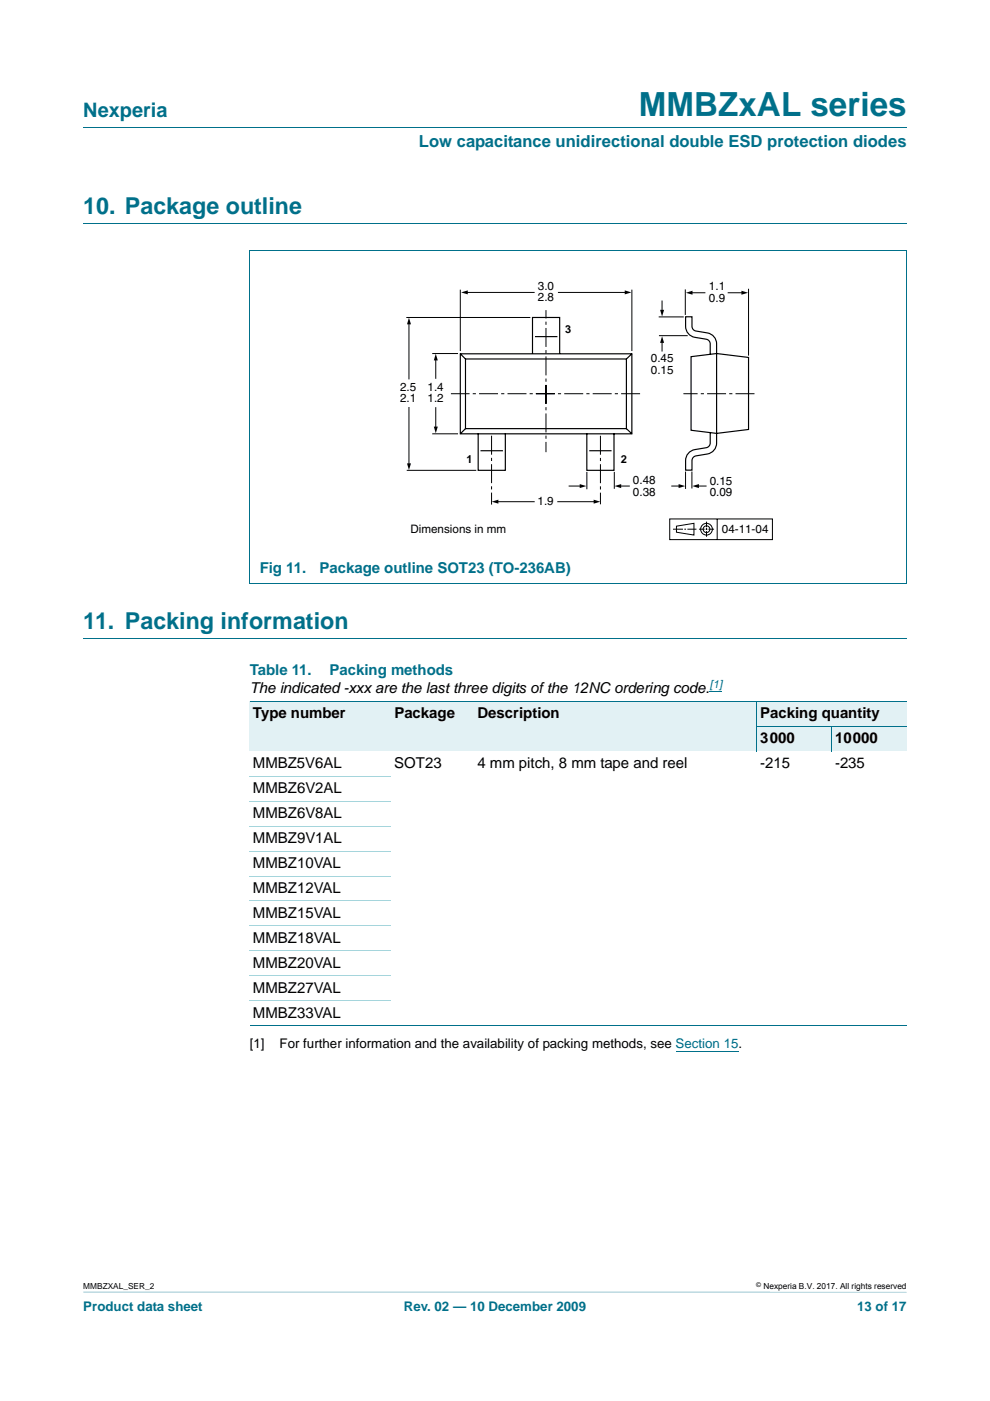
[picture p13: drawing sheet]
<svg xmlns="http://www.w3.org/2000/svg" width="210mm" height="297mm" viewBox="0 0 210 297" stroke-linecap="round" stroke-linejoin="round" font-family="sans-serif">
<defs><g id="words">
<text font-size="7" fill="#00708a" x="135.5" y="24.6">MMBZxAL series</text>
<g font-size="4.9" fill="#00708a">
<text x="17.7" y="45.4">10. Package outline</text>
<text x="17.7" y="133.3">11. Packing information</text>
</g>
<text font-size="4.2" fill="#00708a" x="17.7" y="24.9">Nexperia</text>
<text font-size="3.5" fill="#00708a" x="88.9" y="31.1">Low capacitance unidirectional double ESD protection diodes</text>
<g font-size="3.2" fill="#00708a">
<text x="55.1" y="121.5">Fig 11.</text>
<text x="67.8" y="121.5">Package outline SOT23 (TO-236AB)</text>
<text x="53" y="143">Table 11.</text>
<text x="69.9" y="143">Packing methods</text>
</g>
<g font-size="3.2">
<text x="53" y="146.9">The indicated -xxx are the last three digits of the 12NC ordering code.</text>
<text x="53.7" y="152.2">Type number</text>
<text x="83.7" y="152.2">Package</text>
<text x="101.3" y="152.2">Description</text>
<text x="161.2" y="152.2">Packing quantity</text>
<text x="161.2" y="157.5">3000</text>
<text x="177.1" y="157.5">10000</text>
<text x="53.7" y="162.8">MMBZ5V6AL</text>
<text x="83.6" y="162.8">SOT23</text>
<text x="101.3" y="162.8">4 mm pitch, 8 mm tape and reel</text>
<text x="161.2" y="162.8">-215</text>
<text x="177.1" y="162.8">-235</text>
<text x="53.7" y="168.1">MMBZ6V2AL</text>
<text x="53.7" y="173.4">MMBZ6V8AL</text>
<text x="53.7" y="178.7">MMBZ9V1AL</text>
<text x="53.7" y="184">MMBZ10VAL</text>
<text x="53.7" y="189.3">MMBZ12VAL</text>
<text x="53.7" y="194.6">MMBZ15VAL</text>
<text x="53.7" y="199.9">MMBZ18VAL</text>
<text x="53.7" y="205.2">MMBZ20VAL</text>
<text x="53.7" y="210.4">MMBZ27VAL</text>
<text x="53.7" y="215.7">MMBZ33VAL</text>
</g>
<g font-size="2.8">
<text x="53" y="222.2">[1]</text>
<text x="59.3" y="222.2">For further information and the availability of packing methods, see Section 15.</text>
</g>
<g font-size="2.8" fill="#00708a">
<text x="17.7" y="277.9">Product data sheet</text>
<text x="85.6" y="277.9">Rev. 02 — 10 December 2009</text>
<text x="181.8" y="277.9">13 of 17</text>
</g>
<g font-size="2.5">
<text x="114.1" y="61.4">3.0</text>
<text x="114.1" y="63.9">2.8</text>
<text x="150.4" y="61.5">1.1</text>
<text x="150.4" y="64">0.9</text>
<text x="138" y="76.8">0.45</text>
<text x="84.9" y="82.9">2.5</text>
<text x="90.7" y="82.9">1.4</text>
<text x="138" y="79.3">0.15</text>
<text x="84.9" y="85.3">2.1</text>
<text x="90.7" y="85.3">1.2</text>
<text x="114" y="107.1">1.9</text>
<text x="134.3" y="102.7">0.48</text>
<text x="134.3" y="105.2">0.38</text>
<text x="150.5" y="102.8">0.15</text>
<text x="150.5" y="105.2">0.09</text>
<text x="87.1" y="113.1">Dimensions in mm</text>
<text x="153.1" y="113.1">04-11-04</text>
</g>
<text font-size="2.4" fill="#00f" x="150.5" y="146">[1]</text>
<g font-size="2.3">
<text x="119.9" y="70.6">3</text>
<text x="98.9" y="98.1">1</text>
<text x="131.6" y="98.1">2</text>
</g>
<g font-size="1.8">
<text x="17.7" y="273.3">MMBZXAL_SER_2</text>
<text x="161.9" y="273.4">Nexperia B.V. 2017. All rights reserved</text>
</g>
<text font-size="1.4" x="160.4" y="272.9">©</text>
</g></defs>
<path d="M17.7 273.9l174.6 .1z" fill="#00708a"/>
<path d="M17.7 27h174.6M17.7 47.4h174.6M52.9 53.1h139.4M53 53.1v70.5M192.3 53.1v70.5M17.7 135.3h174.6M52.9 123.6h139.4" fill="none" stroke="#00708a" stroke-width=".21"/>
<path d="M150.5 146.7h2.7M143.3 222.9h13.3" fill="none" stroke="#00f" stroke-width=".21"/>
<path d="M81.1 57.4h83.1v57.4h-83.1z" fill="none" stroke="#fff" stroke-width=".21"/>
<g fill="none" stroke="#000" stroke-width=".21">
<path d="M86.2 67.3h26.3M86.7 68.5v11.9M91.7 75h5.4M92.4 76.1v4.2M97.6 61.4v13M98.9 62h14.5M118.3 62h14.5M134 61.4v13M139.7 67.2h5.3M139.8 71.2h6.1M140.4 63.7v2.3M140.4 72.4v2.1"/>
<path d="M145.4 61.4v5.4M146.5 62.1h3.1M154.3 62.1h3.2M158.8 61.2v14.2M86.3 99.7h14.7M86.7 86.3v12.2M91.7 92h5.4M92.4 86.3v4.4M145.4 100v3.7M146.8 100v3.6M105.4 106.4h8M118.2 106.4h8"/>
<path d="M120.6 103.1h2.6M124.5 100.1v3.6M130.3 100v3.6M131.5 103.1h2.1M142 110h21.8v4.4h-21.8zM142.4 103.1h1.8M142.8 112.2h2.1M143.5 111.6l3.7-.6v2.4l-3.7-.6zM145.2 112.2h.3M145.8 112.2h1.9M148 103.1h1.9M148.3 112.2h1.1"/>
<path d="M149.7 112.2h.3M149.9 110.6v1.2M149.9 112v.4M149.9 112.6v1.2M150.3 112.2h1.2M152.1 110v4.4"/>
<circle cx="149.9" cy="112.2" r=".71"/>
<circle cx="149.9" cy="112.2" r="1.24"/>
</g>
<g fill="#000">
<path d="M86.7 67.4l.5 1.4h-.9zM92.4 75l.5 1.4h-.9zM97.8 62l1.4-.4v.8zM132.5 61.6l1.4 .4-1.4 .4zM140 65.7h.9l-.5 1.4zM140.4 71.3l.5 1.4h-.9zM145.5 62.1l1.4-.5v.9zM157.3 61.6l1.4 .5-1.4 .4zM86.3 98.2h.9l-.5 1.5zM92 90.4h.9l-.5 1.5zM104.3 106.4l1.4-.5v.9zM123 102.6l1.4 .5-1.4 .4z"/>
<path d="M125.9 105.9l1.4 .5-1.4 .4zM130.3 103.1l1.5-.5v.9zM143.9 102.6l1.4 .5-1.4 .4zM146.8 103.1l1.4-.5v.9z"/>
</g>
<path d="M104.3 92.4v14.6M113.6 83.5h22.3M115.8 85.6v-19.8M115.8 81.6v14.3M117.7 83.5h-22.1M127.4 92.4v14.5M160 83.5h-15.1" fill="none" stroke="#000" stroke-width=".21" stroke-dasharray="4 .7 .7 .7" stroke-linecap="butt"/>
<g fill="none" stroke="#000" stroke-width=".25">
<path d="M97.6 75h36.4v17h-36.4zM97.6 75l1.1 1.1M98.7 76.1h34.2v14.8h-34.2zM112.9 75v-7.7h5.8v7.7M113.5 71.4h4.7M134 75l-1.1 1.1M146.6 75.6l5.4-.6 6.8 .8v15.3l-6.8 .8-5.4-.7zM150.6 75.1v-2.2a1.01 1.01 0 0 0-.8-1l-2.4-.4a2.35 2.35 0 0 1-2-2.3v-2h1.4v2a1.01 1.01 0 0 0 .8 1l2.4 .4a2.35 2.35 0 0 1 2 2.3v19a3.8 3.8 0 0 1-.9 3.9l-1.1 .5-2.4 .4a1.01 1.01 0 0 0-.8 1v2h-1.4a3.8 3.8 0 0 1 1-3.9l1-.5 2.4-.4a1.01 1.01 0 0 0 .8-1v-2.2M98.7 90.9l-1.1 1.1M101.4 91.9v7.8h5.8v-7.8M101.9 95.6h4.8M124.5 91.9v7.8h5.7v-7.8"/>
<path d="M125 95.6h4.7M132.9 90.9l1.1 1.1"/>
</g>
<g fill="#e2f1f4">
<path d="M53 148.7h29.9v10.6h-29.9z"/>
<path d="M82.9 148.7h17.7v10.6h-17.7z"/>
<path d="M100.6 148.7h54.7v10.6h-54.7z"/>
<path d="M155.3 148.7h5.2v10.6h-5.2z"/>
<path d="M160.5 148.7h31.8v5.3h-31.8z"/>
<path d="M160.5 154h15.9v5.3h-15.9z"/>
<path d="M176.4 154h15.9v5.3h-15.9z"/>
</g>
<path d="M53 148.7h139.3M160.5 154h31.8M160.5 148.7v10.6M176.4 153.9v5.4M53 217.5h139.3" fill="none" stroke="#00708a" stroke-width=".21"/>
<path d="M53 164.6h29.9M53 169.9h29.9M53 175.2h29.9M53 180.4h29.9M53 185.7h29.9M53 191h29.9M53 196.3h29.9M53 201.6h29.9M53 206.9h29.9M53 212.2h29.9" fill="none" stroke="#a5d5dc" stroke-width=".21"/>
<use href="#words"/>
</svg>
